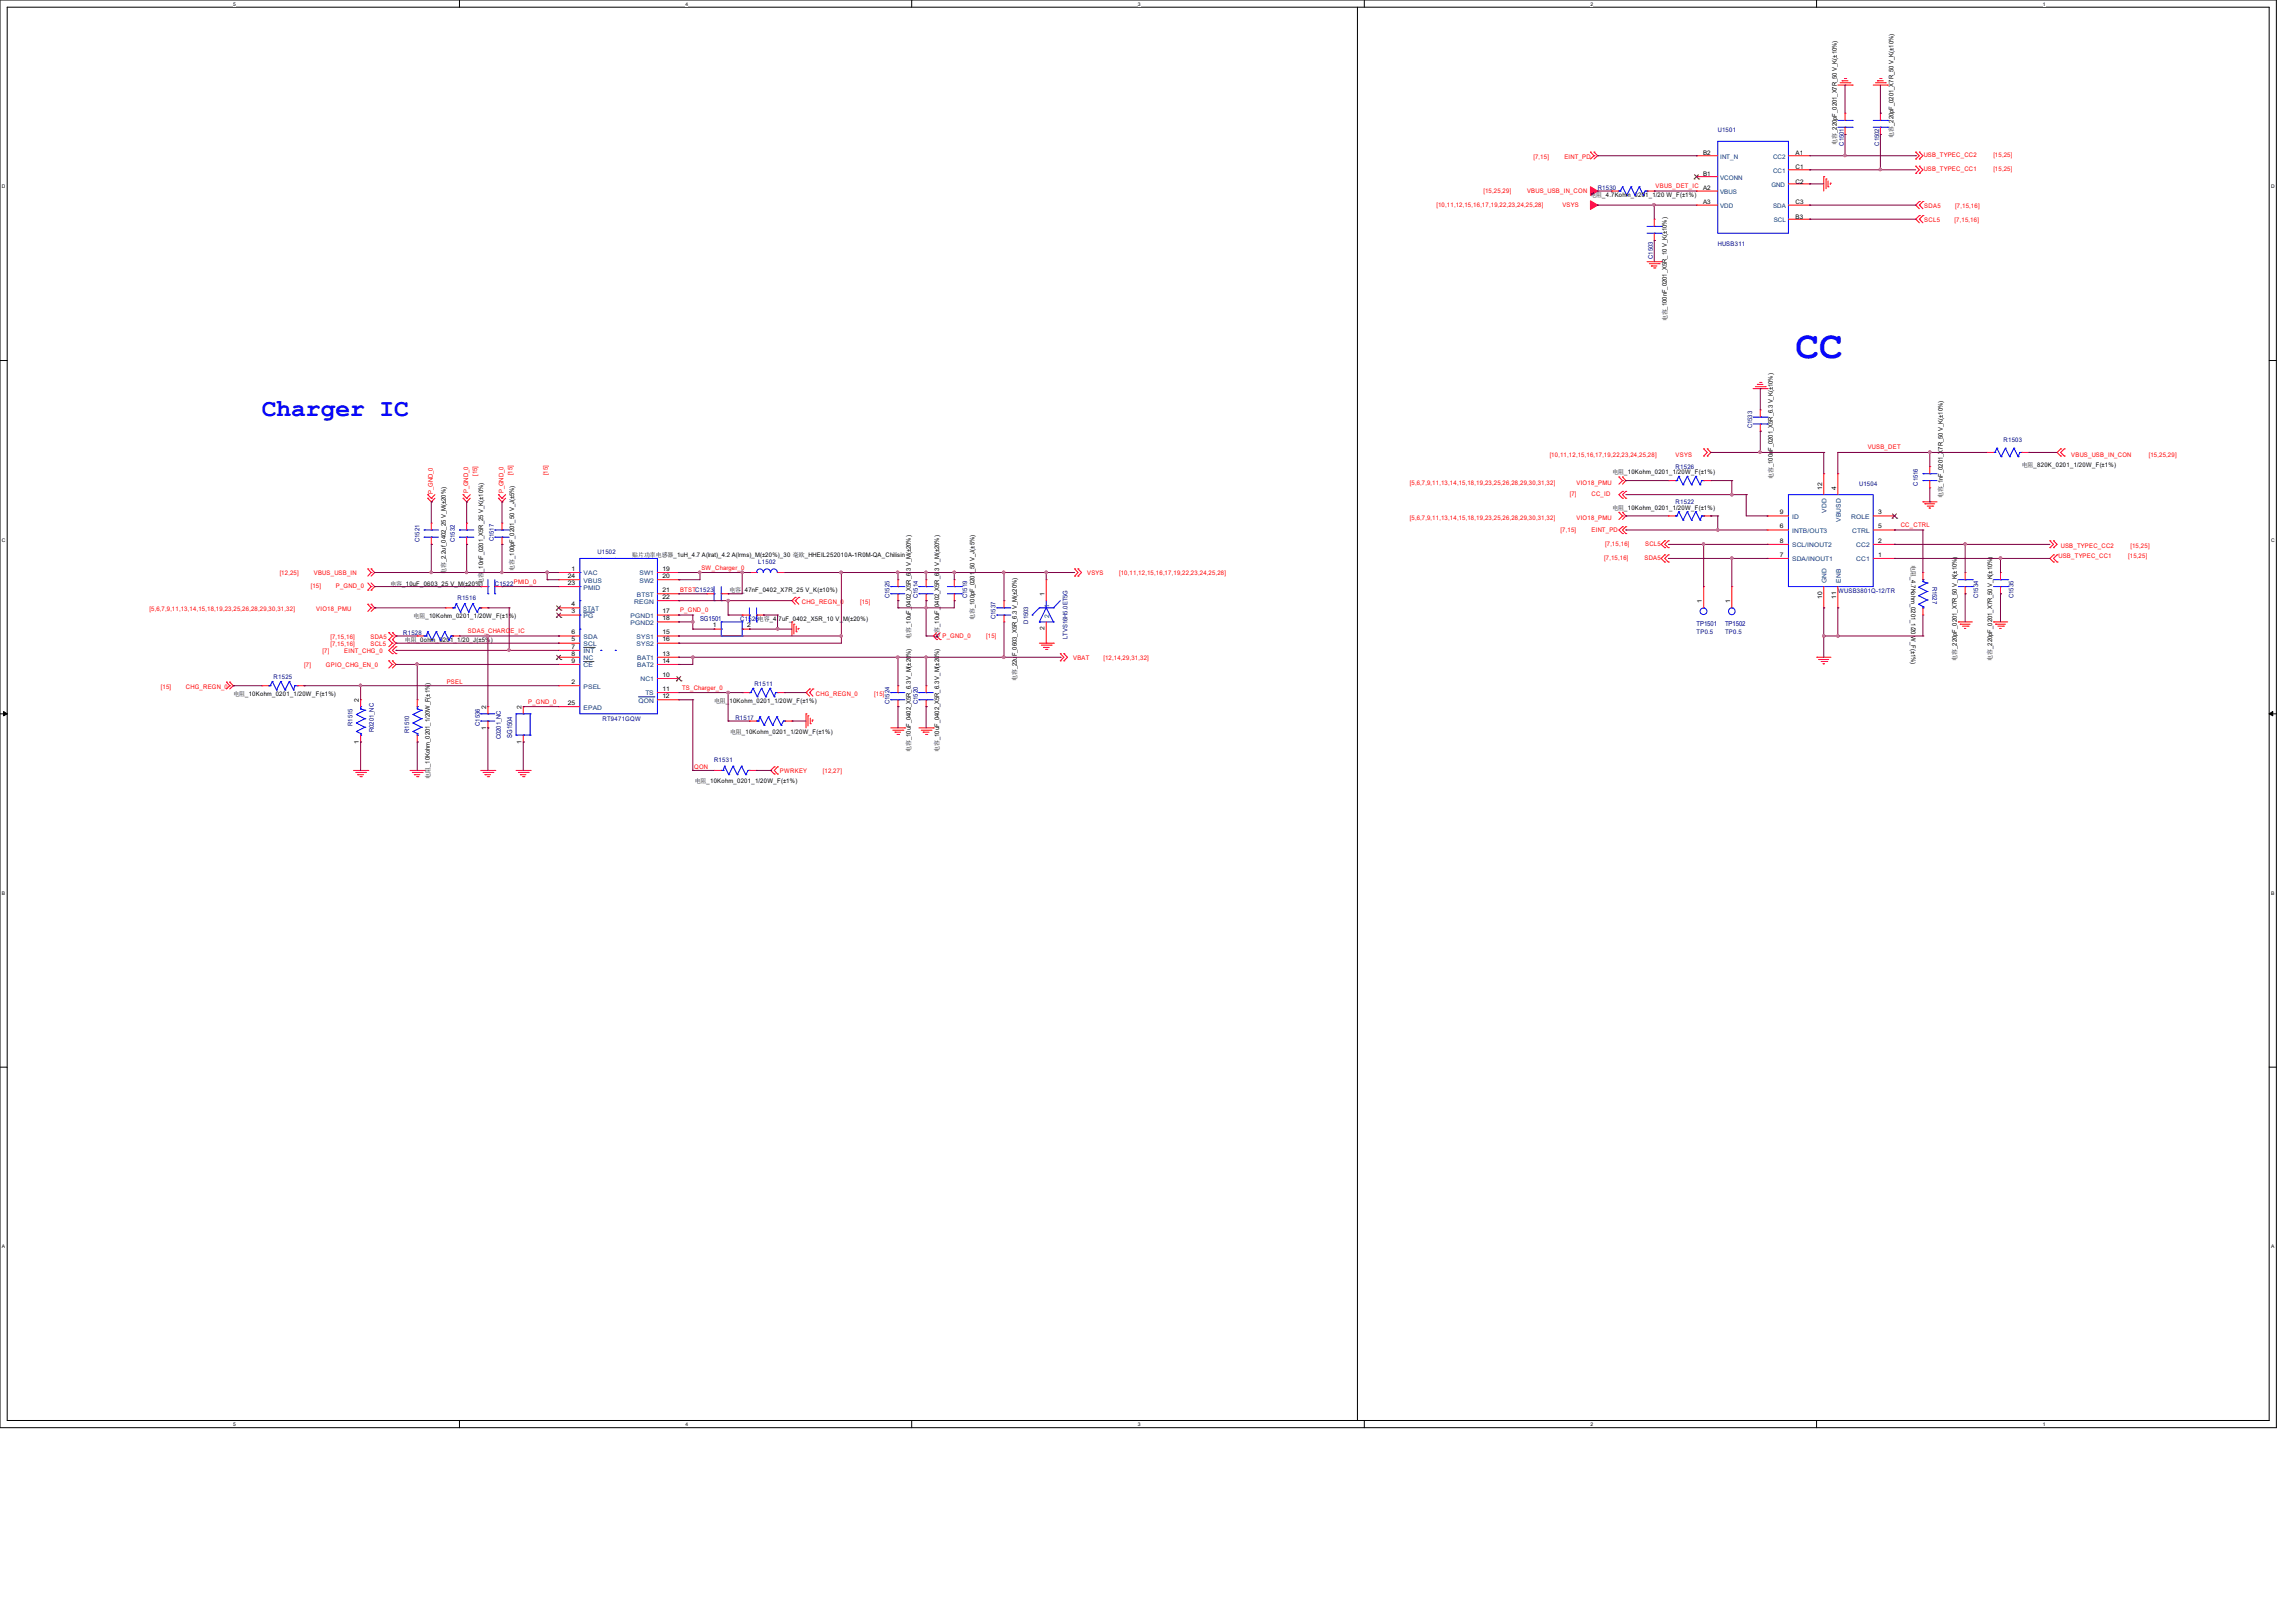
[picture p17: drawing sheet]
<svg xmlns="http://www.w3.org/2000/svg" width="297mm" height="210mm" viewBox="0 0 297 210" stroke-linecap="round" stroke-linejoin="round" font-family="sans-serif">
<defs><g id="words">
<text font-size="5.1" fill="#00f" x="232.3" y="46.4">CC</text>
<text font-size="3.2" fill="#00f" x="33.9" y="53.8">Charger IC</text>
<g font-size=".9" fill="#000080">
<text x="90.6" y="80.4">SG1501</text>
<text x="219.5" y="80.9">TP1501</text>
<text x="223.2" y="80.9">TP1502</text>
<text x="66.3" y="95.5" transform="rotate(-90 66.3 95.5)">SG1504</text>
</g>
<g font-size=".8" fill="#000080">
<text x="222.2" y="17.1">U1501</text>
<text x="238.5" y="18.8" transform="rotate(-90 238.5 18.8)">C1501</text>
<text x="243.1" y="18.8" transform="rotate(-90 243.1 18.8)">C1502</text>
<text x="206.7" y="24.6">R1530</text>
<text x="213.8" y="33.5" transform="rotate(-90 213.8 33.5)">C1503</text>
<text x="222.2" y="31.9">HUSB311</text>
<text x="226.6" y="55.4" transform="rotate(-90 226.6 55.4)">C1533</text>
<text x="259.2" y="57.2">R1503</text>
<text x="216.8" y="65.2">R1522</text>
<text x="216.8" y="60.7">R1526</text>
<text x="240.5" y="62.9">U1504</text>
<text x="248.1" y="62.8" transform="rotate(-90 248.1 62.8)">C1516</text>
<text x="54.3" y="70.1" transform="rotate(-90 54.3 70.1)">C1521</text>
<text x="58.8" y="70.1" transform="rotate(-90 58.8 70.1)">C1532</text>
<text x="63.9" y="70.1" transform="rotate(-90 63.9 70.1)">C1517</text>
<text x="77.3" y="71.6">U1502</text>
<text x="59.2" y="77.6">R1516</text>
<text x="64" y="75.8">C1522</text>
<text x="98.1" y="73">L1502</text>
<text x="115.1" y="77.4" transform="rotate(-90 115.1 77.4)">C1525</text>
<text x="118.7" y="77.4" transform="rotate(-90 118.7 77.4)">C1514</text>
<text x="125.1" y="77.4" transform="rotate(-90 125.1 77.4)">C1519</text>
<text x="237.8" y="76.7">WUSB3801Q-12/TR</text>
<text x="250" y="75.9" transform="rotate(90 250 75.9)">R1527</text>
<text x="255.9" y="77.4" transform="rotate(-90 255.9 77.4)">C1534</text>
<text x="260.5" y="77.4" transform="rotate(-90 260.5 77.4)">C1535</text>
<text x="52.2" y="82.2">R1528</text>
<text x="95.8" y="80.3">C1526电容_4.7uF_0402_X5R_10 V_M(±20%)</text>
<text x="128.8" y="80.1" transform="rotate(-90 128.8 80.1)">C1537</text>
<text x="133" y="80.7" transform="rotate(-90 133 80.7)">D1503</text>
<text x="138.1" y="82.7" transform="rotate(-90 138.1 82.7)">LTVS16H5.0ET5G</text>
<text x="219.5" y="82.1">TP0.5</text>
<text x="223.2" y="82.1">TP0.5</text>
<text x="35.4" y="87.8">R1525</text>
<text x="97.6" y="88.7">R1511</text>
<text x="45.6" y="93.9" transform="rotate(-90 45.6 93.9)">R1515</text>
<text x="48.4" y="94.7" transform="rotate(-90 48.4 94.7)">R0201_NC</text>
<text x="52.9" y="94.8" transform="rotate(-90 52.9 94.8)">R1510</text>
<text x="62.1" y="93.9" transform="rotate(-90 62.1 93.9)">C1536</text>
<text x="64.8" y="95.7" transform="rotate(-90 64.8 95.7)">C0201_NC</text>
<text x="77.9" y="93.3">RT9471GQW</text>
<text x="95.1" y="93.1">R1517</text>
<text x="115.1" y="91.1" transform="rotate(-90 115.1 91.1)">C1524</text>
<text x="118.7" y="91.1" transform="rotate(-90 118.7 91.1)">C1520</text>
<text x="92.4" y="98.6">R1531</text>
</g>
<g font-size=".8">
<text x="244.9" y="17.8" transform="rotate(-90 244.9 17.8)">电容_220pF_0201_X7R_50 V_K(±10%)</text>
<text x="220.3" y="22.8">B1</text>
<text x="220.3" y="20.1">B2</text>
<text x="232.3" y="20.1">A1</text>
<text x="232.3" y="23.7">C2</text>
<text x="232.3" y="21.9">C1</text>
<text x="237.6" y="18.7" transform="rotate(-90 237.6 18.7)">电容_220pF_0201_X7R_50 V_K(±10%)</text>
<text x="205.7" y="25.5">电阻_4.7Kohm_0201_1/20 W_F(±1%)</text>
<text x="220.3" y="24.6">A2</text>
<text x="220.3" y="26.5">A3</text>
<text x="232.3" y="26.5">C3</text>
<text x="232.3" y="28.3">B3</text>
<text x="215.6" y="41.6" transform="rotate(-90 215.6 41.6)">电容_100nF_0201_X5R_10 V_K(±10%)</text>
<text x="208.6" y="66">电阻_10Kohm_0201_1/20W_F(±1%)</text>
<text x="208.6" y="61.4">电阻_10Kohm_0201_1/20W_F(±1%)</text>
<text x="229.4" y="62" transform="rotate(-90 229.4 62)">电容_100nF_0201_X5R_6.3 V_K(±10%)</text>
<text x="235.7" y="63.4" transform="rotate(-90 235.7 63.4)">12</text>
<text x="237.5" y="63.4" transform="rotate(-90 237.5 63.4)">4</text>
<text x="251.3" y="64.5" transform="rotate(-90 251.3 64.5)">电容_1nF_0201_X7R_50 V_K(±10%)</text>
<text x="261.5" y="60.4">电阻_820K_0201_1/20W_F(±1%)</text>
<text x="230.2" y="68.4">6</text>
<text x="230.2" y="70.2">8</text>
<text x="230.2" y="66.5">9</text>
<text x="243" y="70.2">2</text>
<text x="243" y="68.4">5</text>
<text x="243" y="66.5">3</text>
<text x="50.5" y="75.8">电容_10uF_0603_25 V_M(±20%)</text>
<text x="57.7" y="74.3" transform="rotate(-90 57.7 74.3)">电容_2.2uf_0402_25 V_M(±20%)</text>
<text x="62.5" y="74" transform="rotate(-90 62.5 74)">_10nF_0201_X5R_25 V_K(±10%)</text>
<text x="62.5" y="75.5" transform="rotate(-90 62.5 75.5)">电容</text>
<text x="66.5" y="73.8" transform="rotate(-90 66.5 73.8)">电容_100pF_0201_50 V_J(±5%)</text>
<text x="73.4" y="74.8">24</text>
<text x="73.4" y="75.7">23</text>
<text x="73.9" y="73.9">1</text>
<text x="81.8" y="72.1">贴片功率电感器_1uH_4.7 A(lrat)_4.2 A(lrms)_M(±20%)_30 毫欧_HHEIL252010A-1R0M-QA_Chilisin</text>
<text x="85.7" y="73.9">19</text>
<text x="85.7" y="74.8">20</text>
<text x="85.7" y="76.6">21</text>
<text x="85.7" y="77.5">22</text>
<text x="94.4" y="76.7">电容_47nF_0402_X7R_25 V_K(±10%)</text>
<text x="135.1" y="77.1" transform="rotate(-90 135.1 77.1)">1</text>
<text x="230.2" y="72">7</text>
<text x="235.7" y="77.5" transform="rotate(-90 235.7 77.5)">10</text>
<text x="237.5" y="77.5" transform="rotate(-90 237.5 77.5)">11</text>
<text x="243" y="72">1</text>
<text x="247.2" y="73.2" transform="rotate(90 247.2 73.2)">电阻_4.7Kohm_0201_1/20 W_F(±1%)</text>
<text x="52.4" y="83.1">电阻_0ohm_0201_1/20_J(±5%)</text>
<text x="53.5" y="80">电阻_10Kohm_0201_1/20W_F(±1%)</text>
<text x="73.9" y="82.1">6</text>
<text x="73.9" y="83">5</text>
<text x="73.9" y="78.4">4</text>
<text x="73.9" y="79.4">3</text>
<text x="73.9" y="83.9">7</text>
<text x="85.7" y="82.1">15</text>
<text x="85.7" y="83">16</text>
<text x="85.7" y="79.4">17</text>
<text x="85.7" y="80.3">18</text>
<text x="92.2" y="81.2">1</text>
<text x="96.6" y="81.2">2</text>
<text x="117.8" y="82.6" transform="rotate(-90 117.8 82.6)">电容_10uF_0402_X5R_6.3 V_M(±20%)</text>
<text x="121.5" y="82.6" transform="rotate(-90 121.5 82.6)">电容_10uF_0402_X5R_6.3 V_M(±20%)</text>
<text x="126.1" y="80.2" transform="rotate(-90 126.1 80.2)">电容_100pF_0201_50 V_J(±5%)</text>
<text x="135.1" y="81.6" transform="rotate(-90 135.1 81.6)">2</text>
<text x="220.2" y="78" transform="rotate(-90 220.2 78)">1</text>
<text x="223.8" y="78" transform="rotate(-90 223.8 78)">1</text>
<text x="73.9" y="84.8">8</text>
<text x="73.9" y="88.5">2</text>
<text x="73.9" y="85.8">9</text>
<text x="85.7" y="89.4">11</text>
<text x="85.7" y="87.6">10</text>
<text x="85.7" y="84.8">13</text>
<text x="85.7" y="85.8">14</text>
<text x="131.5" y="88.1" transform="rotate(-90 131.5 88.1)">电容_22uF_0603_X5R_6.3 V_M(±20%)</text>
<text x="253.2" y="85.5" transform="rotate(-90 253.2 85.5)">电容_220pF_0201_X7R_50 V_K(±10%)</text>
<text x="257.7" y="85.5" transform="rotate(-90 257.7 85.5)">电容_220pF_0201_X7R_50 V_K(±10%)</text>
<text x="30.2" y="90.1">电阻_10Kohm_0201_1/20W_F(±1%)</text>
<text x="46.4" y="90.8" transform="rotate(-90 46.4 90.8)">2</text>
<text x="62.9" y="94.4" transform="rotate(-90 62.9 94.4)">1</text>
<text x="62.9" y="91.7" transform="rotate(-90 62.9 91.7)">2</text>
<text x="67.5" y="91.7" transform="rotate(-90 67.5 91.7)">2</text>
<text x="73.4" y="91.2">25</text>
<text x="85.7" y="90.3">12</text>
<text x="92.4" y="91">电阻_10Kohm_0201_1/20W_F(±1%)</text>
<text x="94.4" y="95">电阻_10Kohm_0201_1/20W_F(±1%)</text>
<text x="46.4" y="96.2" transform="rotate(-90 46.4 96.2)">1</text>
<text x="55.6" y="100.8" transform="rotate(-90 55.6 100.8)">电阻_10Kohm_0201_1/20W_F(±1%)</text>
<text x="67.5" y="96.2" transform="rotate(-90 67.5 96.2)">1</text>
<text x="89.9" y="101.3">电阻_10Kohm_0201_1/20W_F(±1%)</text>
<text x="117.8" y="97.3" transform="rotate(-90 117.8 97.3)">电容_10uF_0402_X5R_6.3 V_M(±20%)</text>
<text x="121.5" y="97.3" transform="rotate(-90 121.5 97.3)">电容_10uF_0402_X5R_6.3 V_M(±20%)</text>
</g>
<g font-size=".8" fill="#f00">
<text x="198.4" y="20.5">[7,15]</text>
<text x="202.4" y="20.5">EINT_PD</text>
<text x="248.8" y="20.4">USB_TYPEC_CC2</text>
<text x="248.8" y="22.2">USB_TYPEC_CC1</text>
<text x="257.9" y="20.4">[15,25]</text>
<text x="257.9" y="22.2">[15,25]</text>
<text x="185.8" y="26.8">[10,11,12,15,16,17,19,22,23,24,25,28]</text>
<text x="191.9" y="24.9">[15,25,29]</text>
<text x="197.5" y="24.9">VBUS_USB_IN_CON</text>
<text x="202.1" y="26.8">VSYS</text>
<text x="214.2" y="24.3">VBUS_DET_IC</text>
<text x="248.9" y="26.9">SDA5</text>
<text x="248.9" y="28.7">SCL5</text>
<text x="252.8" y="28.7">[7,15,16]</text>
<text x="252.9" y="26.9">[7,15,16]</text>
<text x="200.5" y="59.1">[10,11,12,15,16,17,19,22,23,24,25,28]</text>
<text x="216.8" y="59.1">VSYS</text>
<text x="241.6" y="58.2">VUSB_DET</text>
<text x="267.9" y="59.1">VBUS_USB_IN_CON</text>
<text x="278" y="59.1">[15,25,29]</text>
<text x="56" y="63.9" transform="rotate(-90 56 63.9)">P_GND_0</text>
<text x="60.6" y="63.8" transform="rotate(-90 60.6 63.8)">P_GND_0</text>
<text x="61.7" y="61.6" transform="rotate(-90 61.7 61.6)">[15]</text>
<text x="65.1" y="63.8" transform="rotate(-90 65.1 63.8)">P_GND_0</text>
<text x="66.3" y="61.5" transform="rotate(-90 66.3 61.5)">[15]</text>
<text x="70.9" y="61.5" transform="rotate(-90 70.9 61.5)">[15]</text>
<text x="182.4" y="62.8">[5,6,7,9,11,13,14,15,18,19,23,25,26,28,29,30,31,32]</text>
<text x="203.1" y="64.2">[7]</text>
<text x="203.9" y="62.8">VIO18_PMU</text>
<text x="205.9" y="64.2">CC_ID</text>
<text x="182.4" y="67.4">[5,6,7,9,11,13,14,15,18,19,23,25,26,28,29,30,31,32]</text>
<text x="201.9" y="68.8">[7,15]</text>
<text x="203.9" y="67.4">VIO18_PMU</text>
<text x="205.9" y="68.8">EINT_PD</text>
<text x="207.6" y="70.7">[7,15,16]</text>
<text x="212.8" y="70.7">SCL5</text>
<text x="245.9" y="68.2">CC_CTRL</text>
<text x="266.6" y="70.9">USB_TYPEC_CC2</text>
<text x="275.6" y="70.9">[15,25]</text>
<text x="36.2" y="74.5">[12,25]</text>
<text x="40.2" y="76.1">[15]</text>
<text x="40.6" y="74.5">VBUS_USB_IN</text>
<text x="43.4" y="76.1">P_GND_0</text>
<text x="66.5" y="75.5">PMID_0</text>
<text x="88" y="76.7">BTSTC1523</text>
<text x="90.7" y="73.7">SW_Charger_0</text>
<text x="140.6" y="74.4">VSYS</text>
<text x="144.8" y="74.4">[10,11,12,15,16,17,19,22,23,24,25,28]</text>
<text x="207.5" y="72.5">[7,15,16]</text>
<text x="212.7" y="72.5">SDA5</text>
<text x="266.3" y="72.2">USB_TYPEC_CC1</text>
<text x="275.3" y="72.2">[15,25]</text>
<text x="19.3" y="79">[5,6,7,9,11,13,14,15,18,19,23,25,26,28,29,30,31,32]</text>
<text x="40.9" y="79">VIO18_PMU</text>
<text x="42.7" y="82.7">[7,15,16]</text>
<text x="42.7" y="83.6">[7,15,16]</text>
<text x="47.9" y="82.7">SDA5</text>
<text x="47.9" y="83.6">SCL5</text>
<text x="60.5" y="81.9">SDA5_CHARGE_IC</text>
<text x="88" y="79.2">P_GND_0</text>
<text x="103.7" y="78.1">CHG_REGN_0</text>
<text x="111.3" y="78.1">[15]</text>
<text x="121.9" y="82.5">P_GND_0</text>
<text x="127.6" y="82.5">[15]</text>
<text x="20.8" y="89.1">[15]</text>
<text x="24" y="89.1">CHG_REGN_0</text>
<text x="39.3" y="86.4">[7]</text>
<text x="41.7" y="84.5">[7]</text>
<text x="42.2" y="86.4">GPIO_CHG_EN_0</text>
<text x="44.5" y="84.5">EINT_CHG_0</text>
<text x="57.8" y="88.6">PSEL</text>
<text x="88.2" y="89.2">TS_Charger_0</text>
<text x="138.8" y="85.3">VBAT</text>
<text x="142.7" y="85.3">[12,14,29,31,32]</text>
<text x="68.3" y="91.1">P_GND_0</text>
<text x="105.5" y="90">CHG_REGN_0</text>
<text x="113.1" y="90">[15]</text>
<text x="89.8" y="99.5">QON</text>
<text x="100.9" y="100">PWRKEY</text>
<text x="106.4" y="100">[12,27]</text>
</g>
<g font-size=".8" fill="#004080">
<text x="222.5" y="23.3">VCONN</text>
<text x="222.5" y="20.5">INT_N</text>
<text x="229.4" y="20.5">CC2</text>
<text x="229.4" y="22.4">CC1</text>
<text x="222.5" y="25.1">VBUS</text>
<text x="222.5" y="26.9">VDD</text>
<text x="229.2" y="24.2">GND</text>
<text x="229.4" y="26.9">SDA</text>
<text x="229.4" y="28.7">SCL</text>
<text x="231.8" y="69">INTB/OUT3</text>
<text x="231.8" y="70.8">SCL/INOUT2</text>
<text x="231.8" y="67.1">ID</text>
<text x="236.3" y="66.3" transform="rotate(-90 236.3 66.3)">VDD</text>
<text x="238.1" y="67.5" transform="rotate(-90 238.1 67.5)">VBUSD</text>
<text x="239.5" y="67.1">ROLE</text>
<text x="239.6" y="69">CTRL</text>
<text x="240.1" y="70.8">CC2</text>
<text x="75.5" y="74.5">VAC</text>
<text x="75.5" y="75.4">VBUS</text>
<text x="75.5" y="76.3">PMID</text>
<text x="82.4" y="77.2">BTST</text>
<text x="82.7" y="74.5">SW1</text>
<text x="82.7" y="75.4">SW2</text>
<text x="231.8" y="72.6">SDA/INOUT1</text>
<text x="236.3" y="75.4" transform="rotate(-90 236.3 75.4)">GND</text>
<text x="238.1" y="75.4" transform="rotate(-90 238.1 75.4)">ENB</text>
<text x="240.1" y="72.6">CC1</text>
<text x="75.4" y="79">STAT</text>
<text x="75.5" y="80">PG</text>
<text x="75.5" y="82.7">SDA</text>
<text x="75.5" y="83.6">SCL</text>
<text x="81.6" y="80">PGND1</text>
<text x="81.6" y="80.9">PGND2</text>
<text x="82" y="78.1">REGN</text>
<text x="82.3" y="82.7">SYS1</text>
<text x="82.3" y="83.6">SYS2</text>
<text x="135.7" y="80" transform="rotate(-90 135.7 80)">2</text>
<text x="135.7" y="78.7" transform="rotate(-90 135.7 78.7)">1</text>
<text x="75.5" y="84.5">INT</text>
<text x="75.5" y="85.4">NC</text>
<text x="75.5" y="86.4">CE</text>
<text x="75.5" y="89.1">PSEL</text>
<text x="82.4" y="85.4">BAT1</text>
<text x="82.4" y="86.4">BAT2</text>
<text x="82.8" y="88.2">NC1</text>
<text x="83.5" y="90">TS</text>
<text x="75.5" y="91.8">EPAD</text>
<text x="82.6" y="90.9">QON</text>
</g>
<g font-size=".6">
<text x="30.2" y=".7">5</text>
<text x="88.7" y=".7">4</text>
<text x="147.2" y=".7">3</text>
<text x="205.7" y=".7">2</text>
<text x="264.2" y=".7">1</text>
<text x=".3" y="24.4">D</text>
<text x="293.8" y="24.4">D</text>
<text x=".3" y="70.1">C</text>
<text x="293.8" y="70.1">C</text>
<text x=".3" y="115.8">B</text>
<text x="293.8" y="115.8">B</text>
<text x=".3" y="161.5">A</text>
<text x="293.8" y="161.5">A</text>
<text x="30.2" y="184.5">5</text>
<text x="88.7" y="184.5">4</text>
<text x="147.2" y="184.5">3</text>
<text x="205.7" y="184.5">2</text>
<text x="264.2" y="184.5">1</text>
</g>
</g></defs>
<path d="M0 0h294.5v184.7h-294.5zM.9 .9h292.6v182.9h-292.6z" fill="none" stroke="#000" stroke-width=".13"/>
<g fill="#fff">
<path d="M30.2 .1h.3v.7h-.3z"/>
<path d="M30.2 183.9h.3v.8h-.3z"/>
</g>
<path d="M59.4 0v.9M59.4 183.8v.9" fill="none" stroke="#000" stroke-width=".13"/>
<g fill="#fff">
<path d="M88.7 .1h.3v.7h-.3z"/>
<path d="M88.7 183.9h.3v.8h-.3z"/>
</g>
<path d="M117.9 0v.9M117.9 183.8v.9" fill="none" stroke="#000" stroke-width=".13"/>
<g fill="#fff">
<path d="M147.2 .1h.3v.7h-.3z"/>
<path d="M147.2 183.9h.3v.8h-.3z"/>
</g>
<path d="M176.5 0v.9M176.5 183.8v.9" fill="none" stroke="#000" stroke-width=".13"/>
<g fill="#fff">
<path d="M205.7 .1h.4v.7h-.4z"/>
<path d="M205.7 183.9h.4v.8h-.4z"/>
</g>
<path d="M235 0v.9M235 183.8v.9" fill="none" stroke="#000" stroke-width=".13"/>
<g fill="#fff">
<path d="M264.2 .1h.4v.7h-.4z"/>
<path d="M264.2 183.9h.4v.8h-.4z"/>
<path d="M.3 23.8h.4v.7h-.4z"/>
<path d="M293.8 23.8h.5v.7h-.5z"/>
<path d="M.3 69.5h.4v.7h-.4z"/>
<path d="M293.8 69.5h.5v.7h-.5z"/>
</g>
<path d="M0 46.7h.9M293.5 46.7h1" fill="none" stroke="#000" stroke-width=".13"/>
<g fill="#fff">
<path d="M.3 115.2h.4v.8h-.4z"/>
<path d="M293.8 115.2h.4v.8h-.4z"/>
</g>
<path d="M0 92.4h.9M293.5 92.4h1" fill="none" stroke="#000" stroke-width=".13"/>
<path d="M.5 92.1l.4 .3-.4 .2zM293.5 92.4l.5-.3v.5z" fill="#000" stroke="#000" stroke-width=".13"/>
<g fill="#fff">
<path d="M.3 161h.3v.7h-.3z"/>
<path d="M293.8 161h.4v.7h-.4z"/>
</g>
<path d="M175.6 .9v182.9M0 138.1h.9M293.5 138.1h1M175.6 183.8h.1" fill="none" stroke="#000" stroke-width=".13"/>
<g fill="none" stroke="#f00" stroke-width=".13">
<path d="M205.7 19.7h.1M205.7 19.7l.5 .5M206.2 19.7h.1M206.2 19.7l.5 .5M237.7 11h1.9M238 10.7h1.3M238.3 10.5h.1M238.3 10.5h.8M238.6 10.2h.2M238.7 14.6h.1M238.7 17.4h.1M238.7 14.6v1"/>
<path d="M238.7 16.5v.9M238.8 10.2h.1M239.3 10.7h.1M239.6 11h.1M242.3 11h1.9M242.6 10.7h1.3M242.9 10.5h.7M242.9 10.5h.1M243.2 10.2h.1M243.2 14.6h.1M243.2 17.4h.1M243.2 14.6v1"/>
<path d="M243.2 16.5v.9M243.3 10.2h.1M243.9 10.7h.1M244.2 11h.1M247.8 19.7h.1M247.8 19.7l.5 .5-.5 .4M248.3 19.7h.1M248.3 19.7l.5 .5-.5 .4M206.2 20.2l-.5 .4M206.2 20.2h.1M206.7 20.2l-.5 .4M206.7 20.2h.1"/>
<path d="M208.5 24.7h.1M208.5 24.7h.9M213.1 24.7h.9M213.1 33.9h1.8M213.4 34.1h1.2M213.6 34.4h.7M213.6 34.4h.1M213.9 34.7h.2M214 31.1h.1M214 28.4h.1M214 28.4v.9M214 30.2v.9"/>
<path d="M214 24.7h.1M214.1 34.7h.1M214.6 34.1h.1M214.9 33.9h.1M219.5 24.7h2.7M219.5 22.9h2.7M219.5 20.2h2.7M219.5 26.5h2.7M219.5 22.9h.1M219.5 20.2h.1M219.5 24.7h.1M219.5 26.5h.1"/>
<path d="M231.4 20.2h2.7M231.4 26.5h2.7M231.4 23.8h2.7M231.4 22h2.7M231.4 28.4h2.7M234.1 20.2h.1M234.1 23.8h.1M234.1 22h.1M234.1 26.5h.1M234.1 28.4h.1M235.9 22.9h.1M235.9 22.9v1.8"/>
<path d="M236.2 23.2h.1M236.2 23.2v1.2M236.5 24.2h.1M236.5 23.4v.8M236.8 23.7h.1M236.8 23.7v.2M247.8 20.6h.1M247.8 22.4h.1M247.8 21.5h.1M247.8 26.5h.1M247.8 28.4h.1M247.8 21.5l.5 .5-.5 .4"/>
<path d="M247.8 26.5l.5 .5M247.8 28.4l.5 .4M248.3 26.1l-.5 .4M248.3 27.9l-.5 .5M248.3 20.6h.1M248.3 22.4h.1M248.3 21.5h.1M248.3 26.5h.1M248.3 26.1h.1M248.3 28.4h.1M248.3 27.9h.1M248.3 21.5l.5 .5-.5 .4"/>
<path d="M248.3 26.5l.5 .5M248.3 28.4l.5 .4M248.8 26.1l-.5 .4M248.8 27.9l-.5 .5M248.8 26.1h.1M248.8 27.9h.1M220.4 58.1h.1M220.4 59h.1M220.4 58.1l.5 .4-.5 .5M220.9 59h.1M220.9 58.1h.1M220.9 58.1l.4 .4-.4 .5"/>
<path d="M226.8 50.3h1.8M227.1 50h1.2M227.3 49.7h.7M227.3 49.7h.1M227.6 49.5h.2M227.7 53h.1M227.7 55.8h.1M227.7 53v1M227.7 54.9v.9M227.8 49.5h.1M228.3 50h.1M228.6 50.3h.1"/>
<path d="M257 58.5h.9M257 58.5h.1M261.5 58.5h1M262.5 58.5h.1M266.6 58.1l-.5 .4 .5 .5M266.6 58.1h.1M266.6 59h.1M267 58.1l-.4 .4 .4 .5M267 59h.1M267 58.1h.1M47.6 73.6l.4 .5M47.6 78.2l.4 .5"/>
<path d="M47.6 73.6h.1M47.6 78.2h.1M47.6 76.4h.1M47.6 75.4l.4 .5M48 73.6l.5 .5M48 78.2l.5 .5M48 74.1h.1M48 73.6h.1M48 78.7h.1M48 78.2h.1M48 74.1l-.4 .4M48 78.7l-.4 .4"/>
<path d="M48 75.9h.1M48 76.4h.1M48 75.9l-.4 .5M48 75.4l.5 .5M48.5 74.1h.1M48.5 78.7h.1M48.5 74.1l-.5 .4M48.5 78.7l-.5 .4M48.5 75.9h.1M48.5 75.9l-.5 .5M55.3 64h.1M55.3 64.5h.1"/>
<path d="M55.3 64l.5 .5M55.3 64.5l.5 .4M55.8 67.7h.1M55.8 70.4h.1M55.8 67.7v.9M55.8 69.5v.9M55.8 64.5h.1M55.8 64.9h.1M56.3 64l-.5 .5M56.3 64.5l-.5 .4M57.6 78.7h.9M57.6 78.7h.1"/>
<path d="M59.9 64l.5 .5M59.9 64.5l.5 .4M59.9 64h.1M59.9 64.5h.1M60.4 67.7h.1M60.4 70.4h.1M60.4 67.7v.9M60.4 69.5v.9M60.4 64.5h.1M60.4 64.9h.1M60.8 64l-.4 .5M60.8 64.5l-.4 .4"/>
<path d="M62.2 75.9h.9M62.2 75.9h.1M62.2 78.7h.9M63.1 78.7h.1M64 75.9h.9M64.5 64h.1M64.5 64.5h.1M64.5 64l.4 .5M64.5 64.5l.4 .4M64.9 75.9h.1M64.9 67.7h.1M64.9 70.4h.1"/>
<path d="M64.9 67.7v.9M64.9 69.5v.9M64.9 64.5h.1M64.9 64.9h.1M65.4 64l-.5 .5M65.4 64.5l-.5 .4M72.3 74.1h.1M72.3 75h.1M72.3 75.9h.1M72.3 78.7h.1M72.3 79.6h.1M72.3 74.1h2.7"/>
<path d="M72.3 78.7h2.7M72.3 79.6h2.7M72.3 75.9h2.7M72.3 75h2.7M85 74.1h2.8M85 76.8h2.8M85 79.6h2.8M85 75h2.8M85 77.7h2.8M87.8 74.1h.1M87.8 75h.1M87.8 76.8h.1"/>
<path d="M87.8 77.7h.1M87.8 79.6h.1M91.4 76.8h1M91.4 76.8h.1M93.3 76.8h.9M94.2 76.8h.1M96 79.6h.9M96 79.6h.1M96.9 74.1h.1M96.9 74.1h1M97.9 79.6h.9M98.8 79.6h.1"/>
<path d="M100.6 74.1h.9M101.5 74.1h.1M102.4 77.7h.1M102.4 77.7l.5 .5M102.9 77.3l-.5 .4M102.9 77.7h.1M102.9 77.3h.1M102.9 77.7l.4 .5M103.3 77.3l-.4 .4M103.3 77.3h.1M116.2 75h.1M116.2 77.7h.1"/>
<path d="M116.2 75v.9M116.2 76.8v.9M119.8 75h.1M119.8 77.7h.1M119.8 75v.9M119.8 76.8v.9M123.4 77.7h.1M123.4 75h.1M123.4 75v.9M123.4 76.8v.9M129.9 77.7h.1M129.9 77.7v1"/>
<path d="M129.9 79.6v.9M135.3 75h.1M135.3 75v2.7M139 73.6h.1M139 74.5h.1M139 73.6l.4 .5-.4 .4M139.4 73.6h.1M139.4 74.5h.1M139.4 73.6l.5 .5-.5 .4M209.4 66.3h.1M209.4 61.7h.1M209.4 66.3l.5 .5"/>
<path d="M209.4 61.7l.5 .5M209.9 66.3l.4 .5M209.9 61.7l.4 .5M209.9 68.2l-.5 .4 .5 .4M209.9 66.8l-.5 .4M209.9 63.6l-.5 .4 .5 .5M209.9 62.2l-.5 .5M209.9 69h.1M209.9 68.2h.1M209.9 66.8h.1M209.9 66.3h.1M209.9 64.5h.1"/>
<path d="M209.9 63.6h.1M209.9 62.2h.1M209.9 61.7h.1M210.3 69h.1M210.3 68.2h.1M210.3 66.8h.1M210.3 64.5h.1M210.3 63.6h.1M210.3 62.2h.1M210.3 68.2l-.4 .4 .4 .4M210.3 66.8l-.4 .4M210.3 63.6l-.4 .4 .4 .5"/>
<path d="M210.3 62.2l-.4 .5M215.3 70l-.4 .4 .4 .5M215.3 71.8l-.4 .5 .4 .4M215.3 70.9h.1M215.3 70h.1M215.3 72.7h.1M215.3 71.8h.1M215.8 66.8h.1M215.8 62.2h.1M215.8 66.8h.9M215.8 62.2h.9M215.8 70l-.5 .4 .5 .5"/>
<path d="M215.8 71.8l-.5 .5 .5 .4M215.8 70.9h.1M215.8 70h.1M215.8 72.7h.1M215.8 71.8h.1M220.4 66.8h.9M220.4 62.2h.9M220.4 75.9h.1M220.4 75.9v2.8M221.3 66.8h.1M221.3 62.2h.1M224 75.9h.1"/>
<path d="M224 75.9v2.8M228.6 72.3h2.8M228.6 70.4h2.8M228.6 66.8h2.8M228.6 68.6h2.8M228.6 68.6h.1M228.6 72.3h.1M228.6 70.4h.1M228.6 66.8h.1M235.9 78.7h.1M235.9 61.3h.1M235.9 61.3v2.7"/>
<path d="M235.9 75.9v2.8M237.7 61.3h.1M237.7 78.7h.1M237.7 61.3v2.7M237.7 75.9v2.8M242.3 72.3h2.8M242.3 70.4h2.8M242.3 66.8h2.8M242.3 68.6h2.8M245.1 72.3h.1M245.1 70.4h.1M245.1 66.8h.1"/>
<path d="M245.1 68.6h.1M248.8 79.6h.1M248.8 74.1h.1M248.8 74.1v.9M248.8 78.7v.9M248.8 64.9h.1M248.8 64.9h1.8M249 65.2h1.3M249 65.2h.1M249.3 65.5h.7M249.6 65.7h.1M249.6 60.4h.1"/>
<path d="M249.6 63.1h.1M249.6 60.4v.9M249.6 62.2v.9M250 65.5h.1M254.2 76.8h.1M254.2 74.1h.1M254.2 74.1v.9M254.2 75.9v.9M258.8 76.8h.1M258.8 74.1h.1M258.8 74.1v.9M258.8 75.9v.9"/>
<path d="M265.2 70.9h.1M265.2 70h.1M265.2 70l.4 .4-.4 .5M265.6 71.8l-.4 .5 .4 .4M265.6 71.8h.1M265.6 72.7h.1M265.6 70.9h.1M265.6 70h.1M265.6 70l.5 .4-.5 .5M266.1 71.8l-.5 .5 .5 .4M266.1 72.7h.1M266.1 71.8h.1"/>
<path d="M29.3 88.3l.4 .4M29.3 88.3h.1M29.7 88.3l.5 .4M29.7 88.7h.1M29.7 88.3h.1M29.7 88.7l-.4 .5M30.2 88.7h.1M30.2 88.7l-.5 .5M33.9 88.7h.9M33.9 88.7h.1M38.4 88.7h.9M39.3 88.7h.1"/>
<path d="M45.7 99.7h1.9M46 99.9h1.3M46.7 96h.1M46.7 90.6h.1M46.7 90.6v.8M46.7 95.1v.9M47.3 99.9h.1M47.6 99.7h.1M50.3 81.9h.1M50.3 82.8h.1M50.3 85.5h.1M50.3 81.9l.5 .4"/>
<path d="M50.3 82.8l.5 .4M50.3 85.5l.5 .5M50.8 81.9l.4 .4M50.8 82.8l.4 .4M50.8 85.5l.4 .5M50.8 82.3l-.5 .5M50.8 83.2l-.5 .5M50.8 86l-.5 .4M50.8 82.3h.1M50.8 81.9h.1M50.8 83.2h.1M50.8 82.8h.1"/>
<path d="M50.8 83.7h.1M50.8 84.6h.1M50.8 86h.1M50.8 85.5h.1M51.2 82.3h.1M51.2 83.2h.1M51.2 83.7h.1M51.2 84.6h.1M51.2 86h.1M51.2 82.3l-.4 .5M51.2 83.2l-.9 1 .5 .4M51.2 83.7l-.4 .5 .4 .4"/>
<path d="M51.2 86l-.4 .4M53 99.7h1.9M53.3 99.9h1.3M54 82.3h.1M54 82.3h.9M54 96h.1M54 90.6h.1M54 90.6v.8M54 95.1v.9M54.6 99.9h.1M54.9 99.7h.1M58.5 82.3h.9"/>
<path d="M59.4 82.3h.1M62.2 99.7h1.8M62.5 99.9h1.3M63.1 94.2h.1M63.1 91.4h.1M63.1 91.4v1M63.1 93.3v.9M63.8 99.9h.1M64 99.7h.1M66.8 99.7h1.8M67.1 99.9h1.2M67.7 91.4h.1"/>
<path d="M67.7 96h.1M67.7 91.4v1M67.7 95.1v.9M68.3 99.9h.1M68.6 99.7h.1M72.3 82.3h.1M72.3 83.2h.1M72.3 84.2h.1M72.3 85h.1M72.3 86h.1M72.3 88.7h.1M72.3 91.4h.1"/>
<path d="M72.3 83.2h2.7M72.3 85h2.7M72.3 88.7h2.7M72.3 82.3h2.7M72.3 84.2h2.7M72.3 86h2.7M72.3 91.4h2.7M85 83.2h2.8M85 80.5h2.8M85 85h2.8M85 89.6h2.8M85 82.3h2.8"/>
<path d="M85 86h2.8M85 87.8h2.8M85 90.6h2.8M87.8 80.5h.1M87.8 82.3h.1M87.8 83.2h.1M87.8 85h.1M87.8 86h.1M87.8 87.8h.1M87.8 89.6h.1M87.8 90.6h.1M92.4 99.7h.1"/>
<path d="M92.4 99.7h.9M92.4 81.4h.1M92.4 81.4h.9M96 89.6h.9M96 89.6h.1M96 81.4h.9M96.9 93.3h.1M96.9 99.7h1M96.9 93.3h1M96.9 81.4h.1M97.9 99.7h.1M100.2 99.2l-.5 .5 .5 .5"/>
<path d="M100.2 99.2h.1M100.6 89.6h.9M100.6 99.2h.1M100.6 99.2l-.4 .5 .4 .5M101.5 89.6h.1M101.5 93.3h.9M102.4 93.3h.1M102.4 80.5h.1M102.4 80.5v1.8M102.7 80.8h.1M102.7 80.8v1.2M103 81.7h.1"/>
<path d="M103 81v.7M103.3 81.3h.1M103.3 81.3v.2M104.3 92.4h.1M104.3 92.4v1.8M104.3 89.6h.1M104.3 89.6l.4 .5M104.5 92.6h.1M104.5 92.6v1.3M104.7 89.6l.5 .5M104.7 89.2l-.4 .4M104.7 89.6h.1"/>
<path d="M104.7 89.2h.1M104.8 93.6h.1M104.8 92.9v.7M105.1 93.2h.1M105.1 93.2v.2M105.2 89.2h.1M105.2 89.2l-.5 .4M115.2 94.2h1.9M115.5 94.5h1.3M115.8 94.7h.7M115.8 94.7h.1M116 95h.2"/>
<path d="M116.2 88.7h.1M116.2 91.4h.1M116.2 88.7v.9M116.2 90.6v.8M116.2 95h.1M116.8 94.5h.1M117.1 94.2h.1M118.9 94.2h1.8M119.2 94.5h1.2M119.4 94.7h.1M119.4 94.7h.8M119.7 95h.2"/>
<path d="M119.8 88.7h.1M119.8 91.4h.1M119.8 88.7v.9M119.8 90.6v.8M119.9 95h.1M120.4 94.5h.1M120.7 94.2h.1M120.7 82.3h.1M120.7 82.3l.5 .5M121.2 82.3h.1M121.2 82.8h.1M121.2 82.3l.4 .5"/>
<path d="M121.2 81.9l-.5 .4M121.6 82.8h.1M121.6 81.9l-.4 .4M129.9 80.5h.1M134.5 83.2h1.8M134.7 83.5h1.3M135 83.8h.1M135 83.8h.7M135.3 84h.1M135.3 83.2h.1M135.3 80.5v2.7M135.4 84h.1"/>
<path d="M136 83.5h.1M136.3 83.2h.1M137.2 84.6h.1M137.2 85.5h.1M137.2 84.6l.4 .4-.4 .5M137.6 84.6h.1M137.6 85.5h.1M137.6 84.6l.5 .4-.5 .5M235 85h.1M235 85h1.9M235.3 85.3h1.3M235.3 85.3h.1"/>
<path d="M235.6 85.6h.7M235.8 85.9h.2M235.8 85.9h.1M236.3 85.6h.1M253.3 80.5h1.8M253.3 80.5h.1M253.6 80.8h.1M253.6 80.8h1.2M253.9 81h.7M254.1 81.3h.1M254.1 81.3h.2M254.6 81h.1"/>
<path d="M257.9 80.5h.1M257.9 80.5h1.8M258.1 80.8h1.3M258.1 80.8h.1M258.4 81h.8M258.7 81.3h.2M258.7 81.3h.1M259.2 81h.1M46.3 100.2h.1M46.3 100.2h.7M46.6 100.5h.1M46.7 100.5h.1"/>
<path d="M53.6 100.2h.1M53.6 100.2h.7M53.9 100.5h.2M54.1 100.5h.1M62.7 100.2h.1M62.7 100.2h.8M63 100.5h.2M63.2 100.5h.1M67.3 100.2h.7M67.3 100.2h.1M67.6 100.5h.2M67.8 100.5h.1"/>
<path d="M100.2 100.2h.1M100.6 100.2h.1"/>
</g>
<g fill="#f00" stroke="#f00" stroke-width=".13">
<path d="M205.7 24.2l1 .5-1 .6z" fill-rule="evenodd"/>
<path d="M205.7 26l1 .5-1 .6z" fill-rule="evenodd"/>
</g>
<g fill="none" stroke="#00f" stroke-width=".13">
<path d="M222.2 18.3h9.2v11.9h-9.2zM237.7 15.6h1.9M237.7 16.5h1.9M238.7 15.6h.1M238.7 16.5h.1M239.6 15.6h.1M239.6 16.5h.1M242.3 15.6h1.9M242.3 16.5h1.9M243.2 15.6h.1M243.2 16.5h.1M244.2 15.6h.1"/>
<path d="M244.2 16.5h.1M209.4 24.7h.2M209.4 24.7h.1M209.6 24.7h.1M209.9 24.2l.5 1.1M209.9 24.2h.1M209.9 24.2l-.3 .5M210.4 25.3h.1M211 24.2h.1M211 24.2l-.6 1.1M211 24.2l.5 1.1M211.5 25.3h.1"/>
<path d="M212 24.2l.6 1.1M212 24.2h.1M212 24.2l-.5 1.1M212.6 25.3h.1M212.8 24.7h.1M212.8 24.7l-.2 .6M212.8 24.7h.3M213.1 30.2h1.8M213.1 29.3h1.8M213.1 24.7h.1M214 30.2h.1M214 29.3h.1"/>
<path d="M214.9 30.2h.1M214.9 29.3h.1M226.8 54h1.8M226.8 54.9h1.8M227.7 54h.1M227.7 54.9h.1M228.6 54h.1M228.6 54.9h.1M257.9 58.5h.1M257.9 58.5h.2M258.1 58.5h.1M258.3 58l.6 1.1"/>
<path d="M258.3 58h.1M258.3 58l-.2 .5M258.9 59.1h.1M259.4 58l.6 1.1M259.4 58h.1M259.4 58l-.5 1.1M260 59.1h.1M260.5 58l.6 1.1M260.5 58h.1M260.5 58l-.5 1.1M261.1 59.1h.1M261.3 58.5h.2"/>
<path d="M261.3 58.5h.1M261.3 58.5l-.2 .6M261.5 58.5h.1M54.9 68.6h1.8M54.9 69.5h1.8M54.9 68.6h.1M54.9 69.5h.1M55.8 68.6h.1M55.8 69.5h.1M58.5 78.7h.1M58.5 78.7h.3M58.8 78.7h.1"/>
<path d="M59 78.1l-.2 .6M59 78.1h.1M59 78.1l.6 1.1M59.4 68.6h1.9M59.4 69.5h1.9M59.4 68.6h.1M59.4 69.5h.1M59.6 79.2h.1M60.1 78.1h.1M60.1 78.1l.5 1.1M60.1 78.1l-.5 1.1M60.4 68.6h.1"/>
<path d="M60.4 69.5h.1M60.6 79.2h.1M61.2 78.1h.1M61.2 78.1l.5 1.1M61.2 78.1l-.6 1.1M61.7 79.2h.1M62 78.7h.1M62 78.7h.2M62 78.7l-.3 .5M62.2 78.7h.1M63.1 75.9h.1M63.1 76.8h.1"/>
<path d="M63.1 75v1.8M64 76.8h.1M64 75.9h.1M64 75v1.8M64 68.6h1.9M64 69.5h1.9M64 68.6h.1M64 69.5h.1M64.9 68.6h.1M64.9 69.5h.1M75 79.6h.1M75 77.7h.1"/>
<path d="M75 75.9h.1M75 74.1h.1M75 72.3h10v20.1h-10zM77.7 72.3h.1M79.6 72.3h.1M92.4 76.8h.1M92.4 77.7h.1M92.4 75.9v1.8M93.3 77.7h.1M93.3 76.8h.1M93.3 75.9v1.8M96.9 79.6h.1"/>
<path d="M96.9 78.7v1.8M97.9 79.6h.1M97.9 78.7v1.8M97.9 74.1h.1M98.7 74.1a.42 .42 0 0 0-.4-.5 .42 .42 0 0 0-.4 .5M99.7 74.1a.44 .44 0 0 0-.5-.5 .44 .44 0 0 0-.4 .5M100.5 74.1a.42 .42 0 0 0-.4-.5 .42 .42 0 0 0-.4 .5M100.6 74.1h.1M115.2 75.9h1.9M115.2 76.8h1.9M115.2 75.9h.1M115.2 76.8h.1"/>
<path d="M116.2 75.9h.1M116.2 76.8h.1M118.9 75.9h1.8M118.9 76.8h1.8M118.9 75.9h.1M118.9 76.8h.1M119.8 75.9h.1M119.8 76.8h.1M122.6 75.9h1.8M122.6 76.8h1.8M123.4 76.8h.1M123.4 75.9h.1"/>
<path d="M124.4 76.8h.1M124.4 75.9h.1M128.9 78.7h.1M128.9 79.6h.1M128.9 78.7h1.9M128.9 79.6h1.9M129.9 78.7h.1M129.9 79.6h.1M133.5 79.6h.1M134.5 78.7h.1M134.5 78.7l-1 .9M134.5 78.7h1.8"/>
<path d="M135.3 78.7h.1M135.3 78.7l1 1.8M135.3 78.7l-.8 1.8M135.3 77.7v1M136.3 78.7h.1M137.2 77.7l-.9 1M216.7 66.8h.2M216.7 62.2h.2M216.7 66.8h.1M216.7 62.2h.1M216.9 66.8h.1M216.9 62.2h.1"/>
<path d="M217.2 66.2l.5 1.1M217.2 61.6l.5 1.1M217.2 66.2h.1M217.2 61.6h.1M217.2 66.2l-.3 .6M217.2 61.6l-.3 .6M217.7 67.3h.1M217.7 62.7h.1M218.3 66.2h.1M218.3 61.6h.1M218.3 66.2l-.6 1.1M218.3 61.6l-.6 1.1"/>
<path d="M218.3 66.2l.5 1.1M218.3 61.6l.5 1.1M218.8 67.3h.1M218.8 62.7h.1M219.4 66.2l.5 1.1M219.4 61.6l.5 1.1M219.4 66.2h.1M219.4 61.6h.1M219.4 66.2l-.6 1.1M219.4 61.6l-.6 1.1M219.9 67.3h.1M219.9 62.7h.1"/>
<path d="M220.1 66.8h.3M220.1 62.2h.3M220.1 66.8h.1M220.1 62.2h.1M220.1 66.8l-.2 .5M220.1 62.2l-.2 .5M220.4 66.8h.1M220.4 62.2h.1M220.4 78.7h.1M224 78.7h.1M231.4 64h10.9v11.9h-10.9zM248.2 76h.1"/>
<path d="M248.2 77.1h.1M248.2 78.2h.1M248.2 76l1.1 .5M248.2 77.1l1.1 .5M248.2 78.2l.6 .3M248.8 75h.1M248.8 78.7h.1M248.8 75.3h.1M248.8 78.5h.1M248.8 61.3h.1M248.8 62.2h.1M248.8 75v.3"/>
<path d="M248.8 78.5v.2M248.8 75.3l.5 .1M248.8 62.2h1.8M248.8 61.3h1.8M249.3 75.4h.1M249.3 76.5h.1M249.3 77.6h.1M249.3 75.4l-1.1 .6M249.3 76.5l-1.1 .6M249.3 77.6l-1.1 .6M249.6 61.3h.1M249.6 62.2h.1"/>
<path d="M253.3 75.9h1.8M253.3 75h1.8M254.2 75.9h.1M254.2 75h.1M255.1 75.9h.1M255.1 75h.1M257.9 75.9h1.8M257.9 75h1.8M258.8 75.9h.1M258.8 75h.1M259.7 75.9h.1M259.7 75h.1"/>
<path d="M34.8 88.7h.1M34.8 88.7h.2M35 88.7h.1M35.2 88.2h.1M35.2 88.2l-.2 .5M35.2 88.2l.6 1.1M35.8 89.3h.1M36.3 88.2l.6 1.1M36.3 88.2h.1M36.3 88.2l-.5 1.1M36.9 89.3h.1M37.4 88.2l.6 1.1"/>
<path d="M37.4 88.2h.1M37.4 88.2l-.5 1.1M38 89.3h.1M38.1 88.7h.3M38.1 88.7h.1M38.1 88.7l-.1 .6M38.4 88.7h.1M46.1 92.5h.1M46.1 93.6h.1M46.1 94.7h.1M46.1 92.5l1.1 .5M46.1 93.6l1.1 .5"/>
<path d="M46.1 94.7l.6 .2M46.7 91.4h.1M46.7 95.1h.1M46.7 91.7h.1M46.7 94.9h.1M46.7 91.4v.3M46.7 94.9v.2M46.7 91.7l.5 .2M47.2 91.9h.1M47.2 93h.1M47.2 94.1h.1M47.2 91.9l-1.1 .6"/>
<path d="M47.2 93l-1.1 .6M47.2 94.1l-1.1 .6M53.4 92.5h.1M53.4 93.6h.1M53.4 94.7h.1M53.4 92.5l1.1 .5M53.4 93.6l1.1 .5M53.4 94.7l.6 .2M54 91.4h.1M54 95.1h.1M54 91.7h.1M54 94.9h.1"/>
<path d="M54 91.4v.3M54 94.9v.2M54 91.7l.5 .2M54.5 91.9h.1M54.5 93h.1M54.5 94.1h.1M54.5 91.9l-1.1 .6M54.5 93l-1.1 .6M54.5 94.1l-1.1 .6M54.9 82.3h.1M54.9 82.3h.3M55.2 82.3h.1"/>
<path d="M55.3 81.7h.1M55.3 81.7l.6 1.1M55.3 81.7l-.1 .6M55.9 82.8h.1M56.4 81.7l-.5 1.1M56.4 81.7h.1M56.4 81.7l.6 1.1M57 82.8h.1M57.5 81.7h.1M57.5 81.7l.6 1.1M57.5 81.7l-.5 1.1M58.1 82.8h.1"/>
<path d="M58.3 82.3l-.2 .5M58.3 82.3h.1M58.3 82.3h.2M58.5 82.3h.1M62.2 93.3h.1M62.2 92.4h.1M62.2 93.3h1.8M62.2 92.4h1.8M63.1 93.3h.1M63.1 92.4h.1M66.8 92.4h1.8M66.8 95.1h.1"/>
<path d="M66.8 92.4h.1M66.8 92.4v2.7M66.8 95.1h1.8M67.7 92.4h.1M67.7 95.1h.1M68.6 95.1h.1M68.6 92.4h.1M68.6 92.4v2.7M75 81.4h.1M77.7 84.2h.1M79.6 84.2h.1M93.3 99.7h.1"/>
<path d="M93.3 99.7h.3M93.3 80.5h2.7M93.3 81.4h.1M93.3 80.5h.1M93.3 82.3h.1M93.3 80.5v1.8M93.3 82.3h2.7M93.6 99.7h.1M93.7 99.1h.1M93.7 99.1l.6 1.1M93.7 99.1l-.1 .6M94.8 99.1h.1"/>
<path d="M94.8 99.1l.6 1.1M94.8 99.1l-.5 1.1M95.9 99.1l-.5 1.1M95.9 99.1h.1M95.9 99.1l.6 1.1M96 81.4h.1M96 82.3h.1M96 80.5h.1M96 80.5v1.8M96.8 99.7h.1M96.8 99.7l-.3 .5M96.9 89.6h.1"/>
<path d="M96.9 80.5h.1M96.9 99.7h.1M96.9 89.6h.2M97.1 89.6h.1M97.4 89.1l.6 1.1M97.4 89.1h.1M97.4 89.1l-.3 .5M97.9 93.3h.1M97.9 80.5h.1M97.9 93.3h.2M98 90.2h.1M98.1 93.3h.1"/>
<path d="M98.3 92.8l-.2 .5M98.3 92.8h.1M98.3 92.8l.5 1.1M98.5 89.1l.6 1.1M98.5 89.1h.1M98.5 89.1l-.5 1.1M98.8 93.9h.1M99.1 90.2h.1M99.4 92.8h.1M99.4 92.8l.5 1.1M99.4 92.8l-.6 1.1M99.6 89.1h.1"/>
<path d="M99.6 89.1l-.5 1.1M99.6 89.1l.6 1.1M99.9 93.9h.1M100.2 90.2h.1M100.3 89.6h.1M100.3 89.6l-.1 .6M100.3 89.6h.3M100.5 92.8h.1M100.5 92.8l.5 1.1M100.5 92.8l-.6 1.1M100.6 89.6h.1M101 93.9h.1"/>
<path d="M101.3 93.3h.1M101.3 93.3h.2M101.3 93.3l-.3 .6M101.5 93.3h.1M115.2 89.6h1.9M115.2 90.6h1.9M115.2 89.6h.1M115.2 90.6h.1M116.2 89.6h.1M116.2 90.6h.1M118.9 89.6h1.8M118.9 90.6h1.8"/>
<path d="M118.9 89.6h.1M118.9 90.6h.1M119.8 89.6h.1M119.8 90.6h.1M134.5 80.5h.1M134.5 80.5h1.8M136.3 80.5h.1M94.3 100.2h.1M95.4 100.2h.1M96.5 100.2h.1"/>
<circle cx="220.4" cy="79.1" r=".43"/>
<circle cx="224" cy="79.1" r=".43"/>
</g>
<g fill="none" stroke="#804000" stroke-width=".13">
<path d="M219.2 23.2h.1M219.2 22.6l.6 .6M219.7 22.6l-.5 .6M219.8 23.2h.1M72 79h.1M72 79.9h.1M72 78.4l.6 .6M72 79.3l.6 .6M72.5 78.4l-.5 .6M72.5 79.3l-.5 .6M72.6 79h.1M72.6 79.9h.1"/>
<path d="M244.8 67.1h.1M244.8 66.5l.6 .6M245.3 66.5l-.5 .6M245.4 67.1h.1M72 85.3h.1M72 84.8l.6 .5M72.5 84.8l-.5 .5M72.6 85.3h.1M87.5 88.1h.1M87.5 87.5l.6 .6M88.1 87.5l-.6 .6M88.1 88.1h.1"/>
</g>
<path d="M75.5 79.2h1.3M76.8 79.2h.1M75.5 83.8h1.4M75.5 85.6h1.2M76.7 85.6h.1M76.9 83.8h.1M82.6 90.2h2M84.6 90.2h.1" fill="none" stroke="#004080" stroke-width=".13"/>
<g fill="none" stroke="#800040" stroke-width=".13">
<path d="M238.7 11h.1M238.7 17.4h.1M238.7 11v3.6M238.7 17.4v2.8M243.2 14.6h.1M243.2 17.4h.1M243.2 11v3.6M243.2 17.4v4.6M206.7 26.5h12.8M206.7 24.7h1.8M206.7 24.7h.1M206.7 26.5h.1"/>
<path d="M206.7 20.2h12.8M214 24.7h.1M214 26.5h.1M214 31.1h.1M214 26.5v1.9M214 31.1v2.8M214 24.7h5.5M219.5 20.2h.1M234.1 22h.1M234.1 23.8h.1M234.1 26.5h.1M234.1 28.4h.1"/>
<path d="M234.1 20.2h13.7M234.1 26.5h13.7M234.1 28.4h13.7M234.1 23.8h1.8M234.1 22h13.7M238.7 20.2h.1M243.2 22h.1M247.8 20.2h.1M221.3 58.5h14.6M221.3 58.5h.1M227.7 50.3h.1M227.7 55.8h.1"/>
<path d="M227.7 58.5h.1M227.7 50.3v2.7M227.7 55.8v2.7M235.9 58.5h.1M235.9 58.5v2.8M237.7 58.5h.1M237.7 58.5h19.3M237.7 58.5v2.8M249.6 58.5h.1M249.6 58.5v1.9M262.5 58.5h.1M262.5 58.5h3.6"/>
<path d="M48.5 74.1h.1M48.5 75.9h.1M48.5 78.7h.1M48.5 75.9h13.7M48.5 74.1h23.8M48.5 78.7h9.1M55.8 64.9h.1M55.8 70.4h.1M55.8 74.1h.1M55.8 64.9v2.8M55.8 70.4v3.7M60.4 64.9h.1"/>
<path d="M60.4 70.4h.1M60.4 74.1h.1M60.4 64.9v2.8M60.4 70.4v3.7M63.1 78.7h.1M63.1 78.7h2.8M64.9 75.9h7.4M64.9 64.9h.1M64.9 70.4h.1M64.9 74.1h.1M64.9 75.9h.1M64.9 64.9v2.8"/>
<path d="M64.9 70.4v3.7M65.9 78.7h.1M65.9 78.7v5.5M70.8 75h1.5M70.8 74.1h.1M70.8 75h.1M70.8 74.1v.9M87.8 74.1h9.1M87.8 79.6h1.8M87.8 77.7h14.6M87.8 74.1h.1M87.8 75h.1"/>
<path d="M87.8 76.8h.1M87.8 77.7h.1M87.8 79.6h.1M87.8 76.8h3.6M89.6 79.6h.1M89.6 79.6v1.8M90.6 74.1h.1M90.6 74.1v.9h-2.8M94.2 76.8h.1M94.2 77.7h.1M94.2 79.6h.1M94.2 77.7v1.9"/>
<path d="M94.2 79.6h1.8M96 74.1h.1M96 74.1v2.7h-1.8M96.9 74.1h.1M98.8 79.6h.1M98.8 79.6h1.8M100.6 79.6h.1M100.6 79.6v1.8M101.5 74.1h37.5M108.8 74.1h.1M108.8 74.1v9.1h-21M116.2 74.1h.1"/>
<path d="M116.2 77.7h.1M116.2 78.7h.1M116.2 74.1v.9M116.2 77.7v1M119.8 74.1h.1M119.8 77.7h.1M119.8 78.7h.1M119.8 74.1v.9M119.8 77.7v4.6M123.4 74.1h.1M123.4 77.7h.1M123.4 74.1v.9"/>
<path d="M123.4 77.7v1h-7.2M129.9 74.1v3.6M129.9 74.1h.1M135.3 74.1h.1M135.3 74.1v.9M210.3 68.6h.1M210.3 66.8h.1M210.3 62.2h.1M210.3 64h15.6M210.3 68.6h18.3M210.3 66.8h5.5M210.3 62.2h5.5"/>
<path d="M215.8 70.4h12.8M215.8 72.3h12.8M220.4 70.4h.1M220.4 70.4v5.5M221.3 66.8h.1M221.3 62.2h2.7M221.3 66.8h.9M222.2 68.6h.1M222.2 66.8h.1M222.2 66.8v1.8M224 72.3h.1M224 64h.1"/>
<path d="M224 62.2h.1M224 62.2v1.8M224 72.3v3.6M225.9 64h.1M225.9 64v2.8h2.7M228.6 70.4h.1M228.6 72.3h.1M228.6 66.8h.1M235.9 78.7h.1M235.9 78.7v6.3M237.7 78.7h.1M237.7 78.7v3.6"/>
<path d="M245.1 70.4h20.1M245.1 70.4h.1M245.1 72.3h.1M245.1 68.6h.1M245.1 68.6h3.7M245.1 72.3h20.1M248.8 68.6h.1M248.8 68.6v5.5M248.8 79.6v2.7M249.6 64.9h.1M249.6 63.1v1.8M254.2 76.8h.1"/>
<path d="M254.2 70.4h.1M254.2 70.4v3.7M254.2 76.8v3.7M258.8 76.8h.1M258.8 72.3h.1M258.8 72.3v1.8M258.8 76.8v3.7M30.2 88.7h.1M30.2 88.7h3.7M39.3 88.7h.1M39.3 88.7h33M46.7 88.7h.1"/>
<path d="M46.7 96h.1M46.7 88.7v1.9M46.7 96v3.7M51.2 82.3h.1M51.2 82.3h2.8M51.2 84.2h.1M51.2 86h.1M51.2 83.2h21.1M51.2 86h21.1M51.2 84.2h21.1M54 86h.1M54 96h.1"/>
<path d="M54 86v4.6M54 96v3.7M59.4 82.3h12.9M63.1 82.3h.1M63.1 94.2h.1M63.1 82.3v9.1M63.1 94.2v5.5M65.9 84.2h.1M67.7 91.4h4.6M67.7 91.4h.1M67.7 96h.1M67.7 96v3.7"/>
<path d="M72.3 82.3h.1M72.3 83.2h.1M87.8 90.6h1.8M87.8 82.3h21M87.8 80.5h1.8M87.8 85h49.4M87.8 80.5h.1M87.8 82.3h.1M87.8 83.2h.1M87.8 85h.1M87.8 86h.1M87.8 89.6h8.2"/>
<path d="M89.6 90.6h.1M89.6 99.7h.1M89.6 90.6v9.1M89.6 99.7h2.8M89.6 81.4h.1M89.6 81.4h2.8M89.6 85h.1M89.6 85v1h-1.8M92.4 81.4h.1M94.2 93.3h2.7M94.2 93.3h.1M94.2 89.6v3.7"/>
<path d="M94.2 89.6h.1M96 89.6h.1M96.9 81.4h.1M96.9 81.4h5.5M97.9 99.7h1.8M99.7 99.7h.1M100.6 81.4h.1M101.5 89.6h2.8M101.5 89.6h.1M102.4 93.3h.1M102.4 93.3h1.9M108.8 82.3h.1"/>
<path d="M116.2 85h.1M116.2 91.4h.1M116.2 85v3.7M116.2 91.4v2.8M119.8 82.3h.9M119.8 82.3h.1M119.8 85h.1M119.8 91.4h.1M119.8 85v3.7M119.8 91.4v2.8M129.9 80.5v4.5M129.9 85h.1"/>
<path d="M137.2 85h.1M235.9 82.3h12.9M235.9 82.3h.1M237.7 82.3h.1M248.8 82.3h.1"/>
</g>
<g fill="#f0f" stroke="#f0f" stroke-width=".13">
<circle cx="60.3" cy="74.1" r=".16"/>
<circle cx="55.8" cy="74.1" r=".16"/>
<circle cx="70.8" cy="74.1" r=".17"/>
<circle cx="64.9" cy="74.1" r=".16"/>
<circle cx="96" cy="74.1" r=".17"/>
<circle cx="90.5" cy="74.1" r=".17"/>
<circle cx="116.1" cy="74.1" r=".17"/>
<circle cx="108.8" cy="74.1" r=".17"/>
<circle cx="119.8" cy="74.1" r=".16"/>
<circle cx="123.4" cy="74.1" r=".17"/>
<circle cx="129.8" cy="74.1" r=".17"/>
<circle cx="135.3" cy="74.1" r=".17"/>
<circle cx="94.2" cy="77.7" r=".17"/>
<circle cx="119.8" cy="78.6" r=".16"/>
<circle cx="100.6" cy="81.4" r=".17"/>
<circle cx="108.8" cy="82.3" r=".17"/>
<circle cx="65.8" cy="84.1" r=".17"/>
<circle cx="116.1" cy="85" r=".17"/>
<circle cx="89.6" cy="85" r=".17"/>
<circle cx="119.8" cy="85" r=".16"/>
<circle cx="129.8" cy="85" r=".17"/>
<circle cx="53.9" cy="85.9" r=".17"/>
<circle cx="46.6" cy="88.7" r=".16"/>
<circle cx="227.7" cy="58.5" r=".17"/>
<circle cx="254.2" cy="70.4" r=".17"/>
<circle cx="258.8" cy="72.2" r=".17"/>
<circle cx="224" cy="72.2" r=".17"/>
<circle cx="235.9" cy="82.3" r=".17"/>
<circle cx="222.2" cy="68.6" r=".17"/>
<circle cx="237.7" cy="82.3" r=".17"/>
<circle cx="249.6" cy="58.5" r=".17"/>
<circle cx="220.4" cy="70.4" r=".16"/>
<circle cx="224" cy="64" r=".17"/>
<circle cx="89.6" cy="80.5" r=".17"/>
<circle cx="63.1" cy="82.3" r=".17"/>
<circle cx="94.2" cy="89.6" r=".17"/>
<circle cx="238.6" cy="20.1" r=".16"/>
<circle cx="243.2" cy="21.9" r=".16"/>
<circle cx="214" cy="26.5" r=".17"/>
</g>
<use href="#words"/>
</svg>
